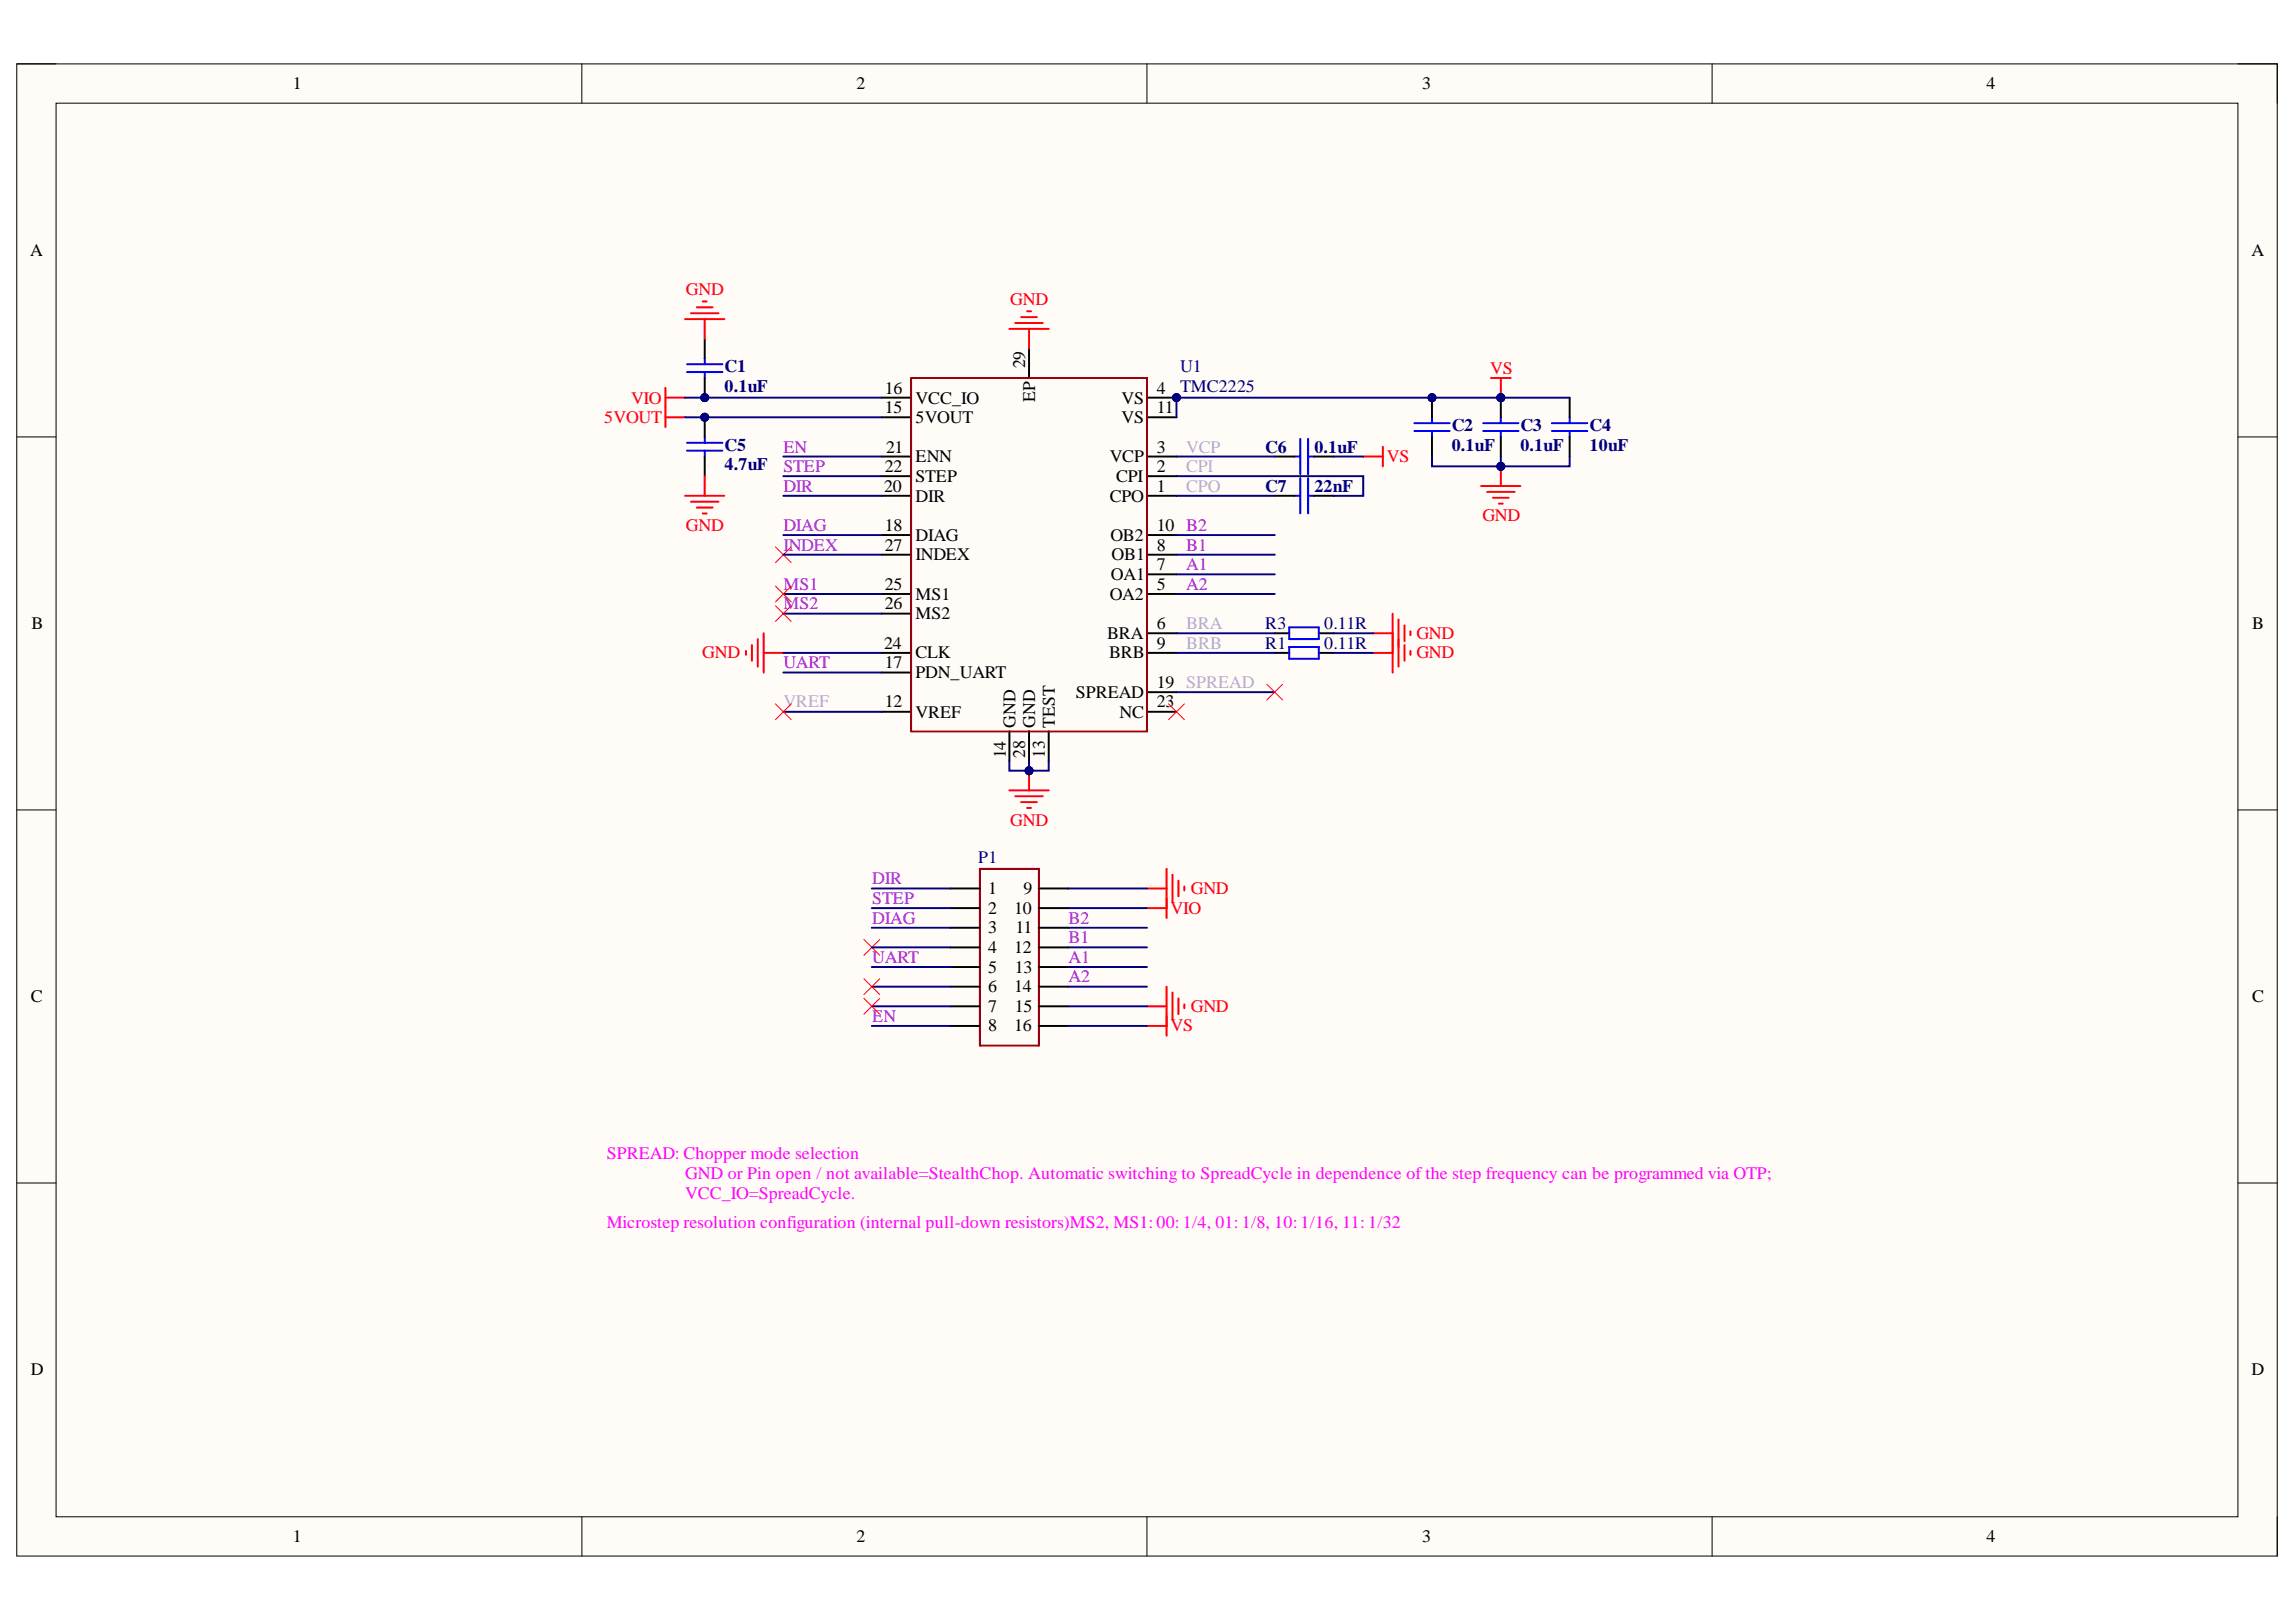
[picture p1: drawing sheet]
<svg xmlns="http://www.w3.org/2000/svg" width="297mm" height="210mm" viewBox="0 0 297 210" stroke-linecap="round" stroke-linejoin="round" font-family="sans-serif">
<defs><g id="words">
<g font-size="2.3">
<text x="37.9" y="11.6">1</text>
<text x="110.8" y="11.6">2</text>
<text x="184" y="11.6">3</text>
<text x="257" y="11.6">4</text>
<text x="3.9" y="33.1">A</text>
<text x="291.3" y="33.1">A</text>
<text x="132.6" y="47.7" transform="rotate(-90 132.6 47.7)">29</text>
<text x="114.5" y="53.5">15</text>
<text x="114.5" y="51">16</text>
<text x="118.4" y="52.2">VCC_IO</text>
<text x="133.9" y="52" transform="rotate(-90 133.9 52)">EP</text>
<text x="145.1" y="52.2">VS</text>
<text x="149.7" y="51">4</text>
<text x="149.7" y="53.5">11</text>
<text x="114.6" y="58.6">21</text>
<text x="118.4" y="59.8">ENN</text>
<text x="118.4" y="54.8">5VOUT</text>
<text x="143.6" y="59.8">VCP</text>
<text x="145.1" y="54.8">VS</text>
<text x="149.7" y="58.6">3</text>
<text x="114.4" y="63.6">20</text>
<text x="114.5" y="61.1">22</text>
<text x="118.4" y="62.4">STEP</text>
<text x="118.4" y="64.9">DIR</text>
<text x="143.6" y="64.9">CPO</text>
<text x="144.4" y="62.4">CPI</text>
<text x="149.7" y="63.6">1</text>
<text x="149.7" y="61.1">2</text>
<text x="114.5" y="68.7">18</text>
<text x="114.5" y="71.3">27</text>
<text x="118.4" y="70">DIAG</text>
<text x="143.6" y="70">OB2</text>
<text x="149.7" y="68.7">10 B2</text>
<text x="149.7" y="71.3">8</text>
<text x="114.5" y="76.3">25</text>
<text x="118.4" y="77.6">MS1</text>
<text x="118.4" y="72.5">INDEX</text>
<text x="143.6" y="77.6">OA2</text>
<text x="143.7" y="75.1">OA1</text>
<text x="143.8" y="72.5">OB1</text>
<text x="149.7" y="76.3">5</text>
<text x="149.7" y="73.8">7</text>
<text x="4.1" y="81.4">B</text>
<text x="114.4" y="83.9">24</text>
<text x="114.5" y="78.9">26</text>
<text x="118.4" y="80.1">MS2</text>
<text x="143.2" y="82.7">BRA</text>
<text x="149.7" y="81.4">6</text>
<text x="149.7" y="83.9">9</text>
<text x="291.4" y="81.4">B</text>
<text x="114.5" y="86.5">17</text>
<text x="118.4" y="85.2">CLK</text>
<text x="118.4" y="87.7">PDN_UART</text>
<text x="143.5" y="85.2">BRB</text>
<text x="149.7" y="89">19 SPREAD</text>
<text x="114.5" y="91.5">12</text>
<text x="118.4" y="92.9">VREF</text>
<text x="131.4" y="94.2" transform="rotate(-90 131.4 94.2)">GND</text>
<text x="133.9" y="94.2" transform="rotate(-90 133.9 94.2)">GND</text>
<text x="136.5" y="94.2" transform="rotate(-90 136.5 94.2)">TEST</text>
<text x="139.2" y="90.3">SPREAD</text>
<text x="144.8" y="92.9">NC</text>
<text x="149.7" y="91.5">23</text>
<text x="130.1" y="98.1" transform="rotate(-90 130.1 98.1)">14</text>
<text x="132.6" y="98.1" transform="rotate(-90 132.6 98.1)">28</text>
<text x="135.2" y="98.1" transform="rotate(-90 135.2 98.1)">13</text>
<text x="127.8" y="115.7">1</text>
<text x="127.8" y="118.3">2</text>
<text x="131.2" y="118.3">10</text>
<text x="132.4" y="115.7">9</text>
<text x="127.8" y="120.8">3</text>
<text x="127.8" y="123.3">4</text>
<text x="127.8" y="125.9">5</text>
<text x="131.2" y="123.3">12</text>
<text x="131.3" y="125.9">13</text>
<text x="131.4" y="120.8">11</text>
<text x="4" y="129.7">C</text>
<text x="127.8" y="128.4">6</text>
<text x="127.8" y="130.9">7</text>
<text x="131.2" y="128.4">14</text>
<text x="131.3" y="130.9">15</text>
<text x="291.4" y="129.7">C</text>
<text x="127.8" y="133.5">8</text>
<text x="131.2" y="133.5">16</text>
<text x="4" y="177.9">D</text>
<text x="291.3" y="177.9">D</text>
<text x="37.9" y="199.6">1</text>
<text x="110.8" y="199.6">2</text>
<text x="184" y="199.6">3</text>
<text x="257" y="199.6">4</text>
</g>
<g font-size="2.3" fill="#f00">
<text x="88.7" y="38.2">GND</text>
<text x="130.7" y="39.5">GND</text>
<text x="81.6" y="52.2">VIO</text>
<text x="192.8" y="48.3">VS</text>
<text x="78.2" y="54.8">5VOUT</text>
<text x="179.4" y="59.8">VS</text>
<text x="88.7" y="68.7">GND</text>
<text x="191.8" y="67.5">GND</text>
<text x="183.2" y="82.7">GND</text>
<text x="90.9" y="85.2">GND</text>
<text x="183.2" y="85.2">GND</text>
<text x="130.7" y="106.8">GND</text>
<text x="151.4" y="118.3">VIO</text>
<text x="154.1" y="115.7">GND</text>
<text x="154.1" y="130.9">GND</text>
<text x="151.4" y="133.5">VS</text>
</g>
<g font-size="2.3" fill="#000080">
<text x="93.7" y="48.1">C1</text>
<text x="93.7" y="50.7">0.1uF</text>
<text x="152.7" y="48.1">U1</text>
<text x="152.7" y="50.7">TMC2225</text>
<text x="93.7" y="58.3">C5</text>
<text x="163.7" y="58.6">C6</text>
<text x="170" y="58.6">0.1uF</text>
<text x="187.8" y="55.8">C2</text>
<text x="187.8" y="58.3">0.1uF</text>
<text x="196.7" y="55.8">C3</text>
<text x="196.7" y="58.3">0.1uF</text>
<text x="205.7" y="55.8">C4</text>
<text x="205.7" y="58.3">10uF</text>
<text x="93.7" y="60.9">4.7uF</text>
<text x="163.7" y="63.6">C7</text>
<text x="170" y="63.6">22nF</text>
<text x="163.7" y="83.9">R1</text>
<text x="163.7" y="81.4">R3</text>
<text x="171.3" y="83.9">0.11R</text>
<text x="171.3" y="81.4">0.11R</text>
<text x="126.6" y="111.7">P1</text>
</g>
<g font-size="2.3" fill="#90f">
<text x="101.3" y="58.6">EN</text>
<text x="101.3" y="61.1">STEP</text>
<text x="101.3" y="63.6">DIR</text>
<text x="101.3" y="68.7">DIAG</text>
<text x="101.3" y="71.3">INDEX</text>
<text x="153.5" y="71.3">B1</text>
<text x="101.3" y="76.3">MS1</text>
<text x="153.5" y="73.8">A1</text>
<text x="153.5" y="76.3">A2</text>
<text x="101.3" y="78.9">MS2</text>
<text x="101.3" y="86.5">UART</text>
<text x="112.9" y="114.5">DIR</text>
<text x="112.9" y="117">STEP</text>
<text x="112.9" y="119.5">DIAG</text>
<text x="138.2" y="119.5">B2</text>
<text x="112.9" y="124.6">UART</text>
<text x="138.2" y="124.6">A1</text>
<text x="138.2" y="122.1">B1</text>
<text x="138.2" y="127.1">A2</text>
<text x="112.9" y="132.2">EN</text>
</g>
<g font-size="2.3" fill="#b4a7d6">
<text x="153.5" y="58.6">VCP</text>
<text x="153.5" y="63.6">CPO</text>
<text x="153.5" y="61.1">CPI</text>
<text x="153.5" y="81.4">BRA</text>
<text x="153.5" y="83.9">BRB</text>
<text x="101.3" y="91.5">VREF</text>
</g>
<g font-size="2.3" fill="#f0f">
<text x="78.5" y="150">SPREAD: Chopper mode selection</text>
<text x="88.7" y="152.6">GND or Pin open / not available=StealthChop. Automatic switching to SpreadCycle in dependence of the step frequency can be programmed via OTP;</text>
<text x="88.7" y="155.1">VCC_IO=SpreadCycle.</text>
<text x="78.5" y="158.9">Microstep resolution configuration (internal pull-down resistors)MS2, MS1:00:1/4, 01:1/8, 10:1/16, 11:1/32</text>
</g>
</g></defs>
<path d="M2.2 8.3h292.4v193.1h-292.4z" fill-rule="evenodd" fill="#fffcf8"/>
<path d="M2.2 8.3h292.4v193.1h-292.4z" fill="none" stroke="#000" stroke-width=".13"/>
<path d="M7.3 13.4h282.2v182.9h-282.2z" fill-rule="evenodd" fill="#fffcf8"/>
<g fill="none" stroke="#000" stroke-width=".13">
<path d="M2.2 8.3h5.1M7.3 13.4h282.2v182.9h-282.2zM75.3 8.3v5M148.4 8.3v5M221.5 8.3v5.1M289.5 8.3h5.1v5.1M2.2 56.5h5.1M289.5 56.5h5.1M2.2 104.8h5.1M289.5 104.8h5.1M2.2 153.1h5.1M289.5 153.1h5.1"/>
<path d="M75.3 196.3v5.1M148.4 196.3v5.1M221.5 196.3v5.1M294.6 196.3v5.1"/>
</g>
<circle cx="152.2" cy="51.5" r=".51" fill="#000080"/>
<circle cx="152.2" cy="51.5" r=".51" fill="none" stroke="#000080" stroke-width=".13"/>
<g fill="none" stroke="#000" stroke-width=".25">
<path d="M114.1 59.1h3.8M114.1 54h3.8M114.1 51.5h3.8M148.4 59.1h3.8M148.4 51.5h3.8M114.1 69.2h3.8M114.1 64.2h3.8M114.1 61.6h3.8M114.1 76.9h3.8M114.1 79.4h3.8M114.1 71.8h3.8M148.4 69.2h3.8"/>
<path d="M148.4 64.2h3.8M148.4 61.6h3.8M148.4 76.9h3.8M114.1 84.5h3.8M114.1 87h3.8M114.1 92.1h3.8M130.6 94.7v3.8M133.1 94.7v3.8M148.4 89.6h3.8M148.4 92.1h3.8"/>
</g>
<circle cx="152.2" cy="51.5" r=".51" fill="#000080"/>
<circle cx="152.2" cy="51.5" r=".51" fill="none" stroke="#000080" stroke-width=".13"/>
<path d="M133.1 45.1v3.8M148.4 54h3.8M148.4 74.3h3.8M148.4 71.8h3.8M135.7 94.7v3.8M148.4 81.9h3.8M148.4 84.5h3.8" fill="none" stroke="#000" stroke-width=".25"/>
<path d="M117.9 48.9h30.5v45.8h-30.5z" fill="none" stroke="#900" stroke-width=".25"/>
<circle cx="185.3" cy="51.5" r=".51" fill="#000080"/>
<circle cx="185.3" cy="51.5" r=".51" fill="none" stroke="#000080" stroke-width=".13"/>
<path d="M183 55.8h4.6M183 54.8h4.6M185.3 54v.8M185.3 55.8v.7" fill="none" stroke="#00f" stroke-width=".25"/>
<path d="M185.3 51.5v2.5" fill="none" stroke="#000" stroke-width=".25"/>
<circle cx="185.3" cy="51.5" r=".51" fill="#000080"/>
<circle cx="185.3" cy="51.5" r=".51" fill="none" stroke="#000080" stroke-width=".13"/>
<path d="M185.3 56.5v2.6" fill="none" stroke="#000" stroke-width=".25"/>
<circle cx="194.2" cy="51.5" r=".51" fill="#000080"/>
<circle cx="194.2" cy="51.5" r=".51" fill="none" stroke="#000080" stroke-width=".13"/>
<path d="M191.9 55.8h4.5M191.9 54.8h4.5M194.2 54v.8M194.2 55.8v.7" fill="none" stroke="#00f" stroke-width=".25"/>
<path d="M194.2 51.5v2.5" fill="none" stroke="#000" stroke-width=".25"/>
<circle cx="194.2" cy="51.5" r=".51" fill="#000080"/>
<circle cx="194.2" cy="51.5" r=".51" fill="none" stroke="#000080" stroke-width=".13"/>
<path d="M194.2 56.5v2.6M203.1 51.5v2.5M203.1 56.5v2.6" fill="none" stroke="#000" stroke-width=".25"/>
<path d="M200.8 55.8h4.6M200.8 54.8h4.6M203.1 54v.8M203.1 55.8v.7" fill="none" stroke="#00f" stroke-width=".25"/>
<path d="M191.6 62.9h5.1M192.4 63.7h3.5M193.1 64.4h2.1M193.9 65.2h.5M194.2 60.4v2.5" fill="none" stroke="#f00" stroke-width=".25"/>
<circle cx="194.2" cy="60.4" r=".51" fill="#000080"/>
<circle cx="194.2" cy="60.4" r=".51" fill="none" stroke="#000080" stroke-width=".13"/>
<path d="M192.9 48.9h2.5M194.2 48.9v2.6" fill="none" stroke="#f00" stroke-width=".25"/>
<circle cx="194.2" cy="51.5" r=".51" fill="#000080"/>
<circle cx="194.2" cy="51.5" r=".51" fill="none" stroke="#000080" stroke-width=".13"/>
<path d="M167.5 59.1h.7M168.2 56.8v4.6M169.2 56.8v4.6M169.2 59.1h.8M167.5 64.2h.7M168.2 61.9v4.5M169.2 64.2h.8M169.2 61.9v4.5M166.8 81.2h3.8v1.5h-3.8zM166.8 83.7h3.8v1.6h-3.8z" fill="none" stroke="#00f" stroke-width=".25"/>
<path d="M164.9 59.1h2.6M170 59.1h2.5M164.9 64.2h2.6M170 64.2h2.5M164.9 84.5h1.9M164.9 81.9h1.9M170.7 84.5h1.8M170.7 81.9h1.8" fill="none" stroke="#000" stroke-width=".25"/>
<g fill="none" stroke="#f00" stroke-width=".25">
<path d="M176.4 59.1h2.5M178.9 57.8v2.6M180.2 79.4v7.6M133.1 99.7v2.6M177.6 84.5h2.6M177.6 81.9h2.6M180.9 80.2v6.1M181.7 80.9v2.1M181.7 83.5v2M182.5 81.7v.5M182.5 84.2v.5M130.6 102.3h5.1"/>
<path d="M131.3 103h3.6M132.1 103.8h2M132.9 104.6h.5"/>
</g>
<circle cx="133.1" cy="99.7" r=".51" fill="#000080"/>
<circle cx="133.1" cy="99.7" r=".51" fill="none" stroke="#000080" stroke-width=".13"/>
<path d="M86.1 52.7v2.6M86.1 54h2.5" fill="none" stroke="#f00" stroke-width=".25"/>
<circle cx="91.2" cy="54" r=".51" fill="#000080"/>
<circle cx="91.2" cy="54" r=".51" fill="none" stroke="#000080" stroke-width=".13"/>
<path d="M88.9 58.3h4.6M88.9 57.3h4.6M91.2 56.5v.8M91.2 58.3v.8" fill="none" stroke="#00f" stroke-width=".25"/>
<path d="M91.2 54v2.5" fill="none" stroke="#000" stroke-width=".25"/>
<circle cx="91.2" cy="54" r=".51" fill="#000080"/>
<circle cx="91.2" cy="54" r=".51" fill="none" stroke="#000080" stroke-width=".13"/>
<path d="M91.2 59.1v2.5" fill="none" stroke="#000" stroke-width=".25"/>
<path d="M88.6 64.2h5.1M89.4 64.9h3.6M90.2 65.7h2M90.9 66.4h.5M91.2 61.6v2.6" fill="none" stroke="#f00" stroke-width=".25"/>
<circle cx="91.2" cy="51.5" r=".51" fill="#000080"/>
<circle cx="91.2" cy="51.5" r=".51" fill="none" stroke="#000080" stroke-width=".13"/>
<path d="M88.9 48.2h4.6M88.9 47.1h4.6M91.2 46.4v.7M91.2 48.2v.7" fill="none" stroke="#00f" stroke-width=".25"/>
<path d="M91.2 43.8v2.6M91.2 48.9v2.6" fill="none" stroke="#000" stroke-width=".25"/>
<circle cx="91.2" cy="51.5" r=".51" fill="#000080"/>
<circle cx="91.2" cy="51.5" r=".51" fill="none" stroke="#000080" stroke-width=".13"/>
<g fill="none" stroke="#f00" stroke-width=".25">
<path d="M90.2 39.8h2M90.9 39h.5M86.1 50.2v2.5M86.1 51.5h2.5M88.6 41.3h5.1M89.4 40.5h3.6M91.2 41.3v2.5M130.6 42.6h5.1M131.3 41.8h3.6M132.1 41h2M132.9 40.3h.5M133.1 42.6v2.5"/>
<path d="M96.5 84.2v.5M97.3 83.5v2M98 82.7v3.6M98.8 81.9v5.1M98.8 84.5h2.5M148.4 115h2.5M148.4 117.5h2.5M150.9 112.4v6.4M151.7 113.2v3.6M152.5 114v2M153.2 114.7v.5M148.4 132.8h2.5"/>
<path d="M148.4 130.2h2.5M150.9 127.7v6.3M151.7 128.4v3.6M152.5 129.2v2M153.2 130v.5"/>
</g>
<path d="M100.3 70.8l2.1 2M102.4 70.8l-2.1 2M151.2 91.1l2 2M153.2 91.1l-2 2M111.8 121.6l2 2M113.8 121.6l-2 2" fill="none" stroke="#f00" stroke-width=".13"/>
<path d="M126.8 112.4h7.6v22.9h-7.6z" fill="none" stroke="#900" stroke-width=".25"/>
<g fill="none" stroke="#000" stroke-width=".25">
<path d="M123 115h3.8M123 117.5h3.8M134.4 115h3.8M134.4 117.5h3.8M123 120.1h3.8M123 122.6h3.8M123 125.1h3.8M123 127.7h3.8M123 130.2h3.8M123 132.8h3.8M134.4 120.1h3.8M134.4 122.6h3.8"/>
<path d="M134.4 125.1h3.8M134.4 127.7h3.8M134.4 130.2h3.8M134.4 132.8h3.8"/>
</g>
<path d="M88.6 54h25.5M152.2 81.9h12.7" fill="none" stroke="#000080" stroke-width=".25"/>
<circle cx="91.2" cy="54" r=".51" fill="#000080"/>
<circle cx="91.2" cy="54" r=".51" fill="none" stroke="#000080" stroke-width=".13"/>
<path d="M88.6 51.5h25.5" fill="none" stroke="#000080" stroke-width=".25"/>
<circle cx="91.2" cy="51.5" r=".51" fill="#000080"/>
<circle cx="91.2" cy="51.5" r=".51" fill="none" stroke="#000080" stroke-width=".13"/>
<g fill="none" stroke="#000080" stroke-width=".25">
<path d="M101.3 59.1h12.8M101.3 79.4h12.8M101.3 76.9h12.8M101.3 71.8h12.8M101.3 69.2h12.8M101.3 64.2h12.8M101.3 61.6h12.8M101.3 92.1h12.8M101.3 87h12.8M101.3 84.5h12.8M130.6 98.5v1.2h2.5v-1.2M112.8 117.5h10.2"/>
<path d="M112.8 115h10.2M112.8 132.8h10.2M112.8 130.2h10.2M112.8 127.7h10.2M112.8 125.1h10.2M112.8 122.6h10.2M112.8 120.1h10.2"/>
</g>
<circle cx="133.1" cy="99.7" r=".51" fill="#000080"/>
<circle cx="133.1" cy="99.7" r=".51" fill="none" stroke="#000080" stroke-width=".13"/>
<path d="M135.7 98.5v1.2h-2.6" fill="none" stroke="#000080" stroke-width=".25"/>
<circle cx="133.1" cy="99.7" r=".51" fill="#000080"/>
<circle cx="133.1" cy="99.7" r=".51" fill="none" stroke="#000080" stroke-width=".13"/>
<g fill="none" stroke="#000080" stroke-width=".25">
<path d="M152.2 59.1h12.7M203.1 51.5h-50.9v2.5M152.2 61.6h24.2v2.6h-3.9M152.2 76.9h12.7M152.2 74.3h12.7M152.2 71.8h12.7M152.2 69.2h12.7M152.2 64.2h12.7M152.2 89.6h12.7M152.2 84.5h12.7M138.2 117.5h10.2M138.2 115h10.2"/>
<path d="M138.2 132.8h10.2M138.2 130.2h10.2M138.2 127.7h10.2M138.2 125.1h10.2M138.2 122.6h10.2M138.2 120.1h10.2"/>
</g>
<circle cx="152.2" cy="51.5" r=".51" fill="#000080"/>
<circle cx="152.2" cy="51.5" r=".51" fill="none" stroke="#000080" stroke-width=".13"/>
<circle cx="185.3" cy="51.5" r=".51" fill="#000080"/>
<circle cx="185.3" cy="51.5" r=".51" fill="none" stroke="#000080" stroke-width=".13"/>
<circle cx="194.2" cy="51.5" r=".51" fill="#000080"/>
<circle cx="194.2" cy="51.5" r=".51" fill="none" stroke="#000080" stroke-width=".13"/>
<path d="M172.5 59.1h3.9M185.3 59.1v1.3h17.8v-1.3M172.5 84.5h5.1M172.5 81.9h5.1" fill="none" stroke="#000080" stroke-width=".25"/>
<circle cx="194.2" cy="60.4" r=".51" fill="#000080"/>
<circle cx="194.2" cy="60.4" r=".51" fill="none" stroke="#000080" stroke-width=".13"/>
<path d="M194.2 59.1v1.3" fill="none" stroke="#000080" stroke-width=".25"/>
<circle cx="194.2" cy="60.4" r=".51" fill="#000080"/>
<circle cx="194.2" cy="60.4" r=".51" fill="none" stroke="#000080" stroke-width=".13"/>
<path d="M100.3 78.4l2.1 2M100.3 75.9l2.1 2M102.4 78.4l-2.1 2M102.4 75.9l-2.1 2M100.3 91.1l2.1 2M102.4 91.1l-2.1 2M163.9 88.6l2 2M165.9 88.6l-2 2M111.8 126.7l2 2M111.8 129.2l2 2M113.8 126.7l-2 2M113.8 129.2l-2 2" fill="none" stroke="#f00" stroke-width=".13"/>
<use href="#words"/>
</svg>
